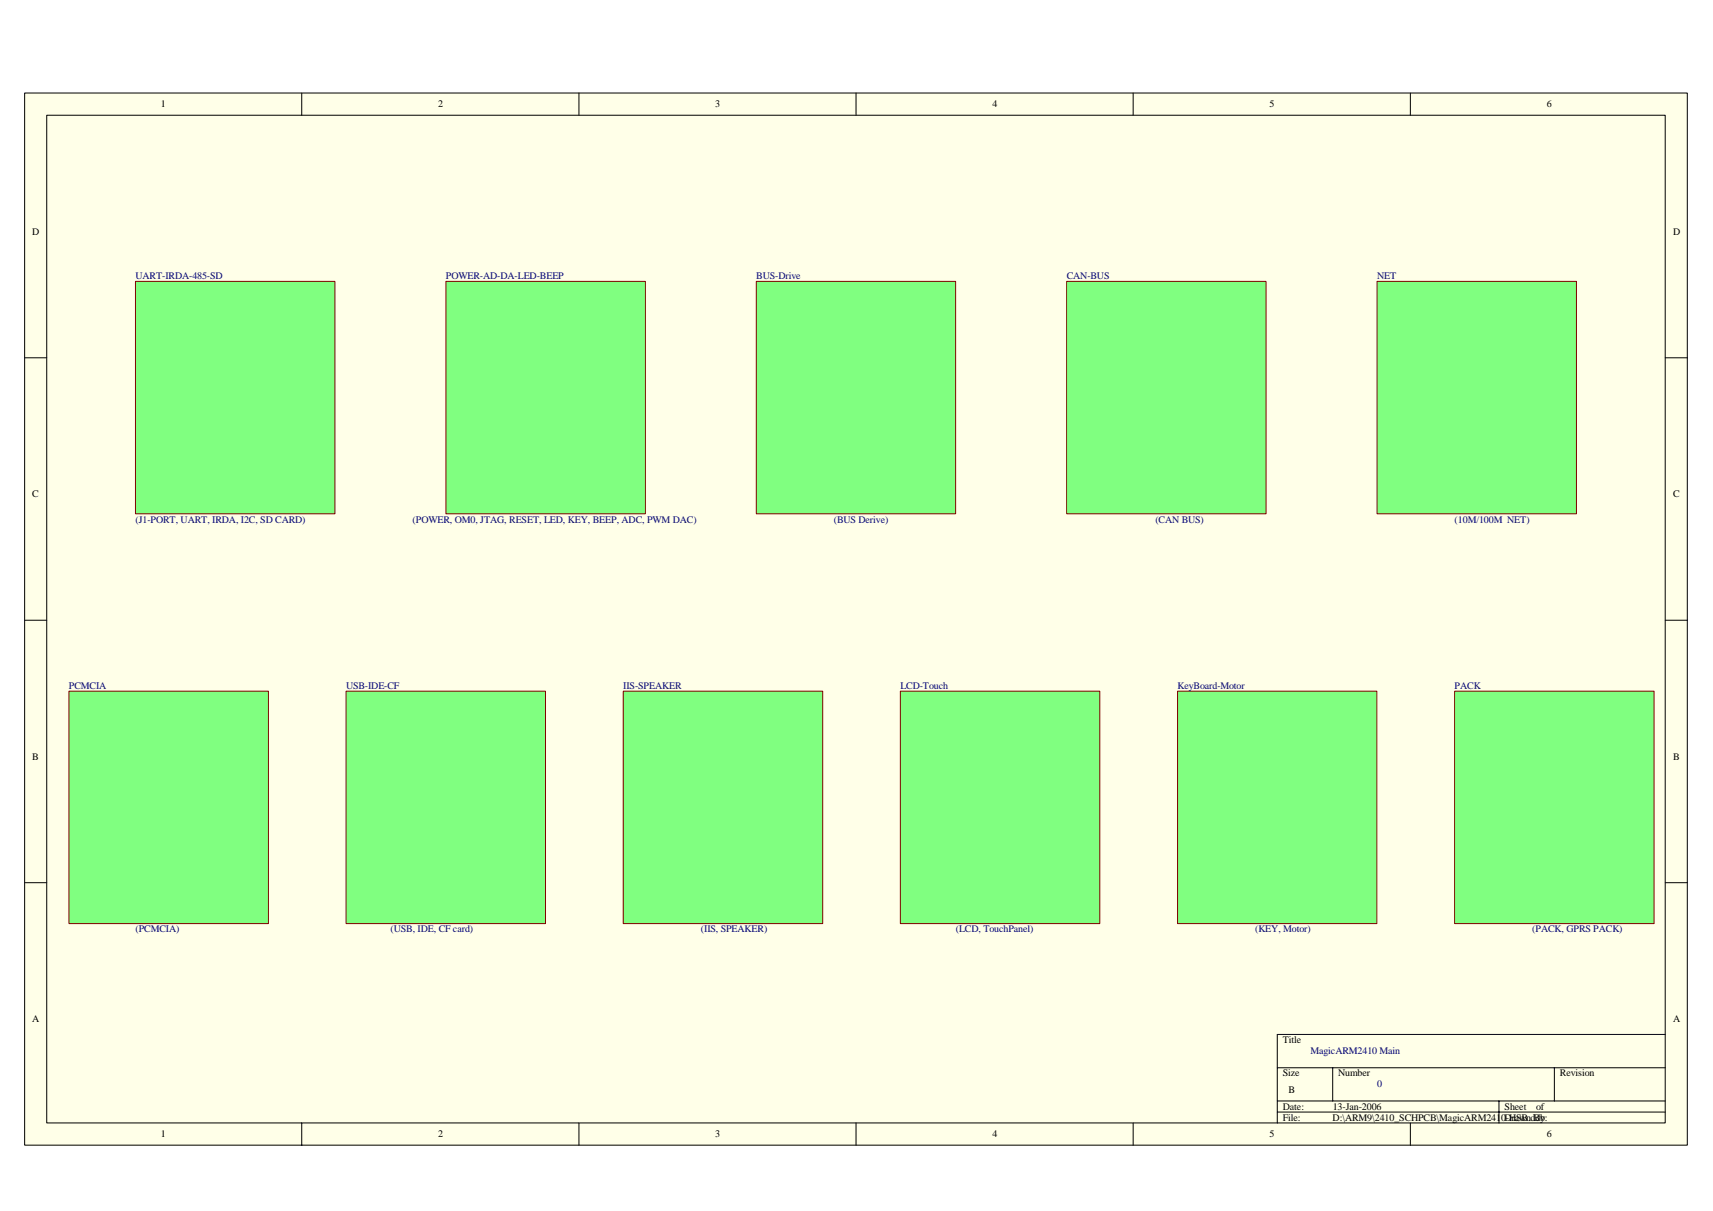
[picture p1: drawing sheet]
<svg xmlns="http://www.w3.org/2000/svg" width="297mm" height="210mm" viewBox="0 0 297 210" stroke-linecap="round" stroke-linejoin="round" font-family="sans-serif">
<defs><g id="words">
<g font-size="1.7">
<text x="27.9" y="18.6">1</text>
<text x="76" y="18.6">2</text>
<text x="124" y="18.6">3</text>
<text x="172.1" y="18.6">4</text>
<text x="220.1" y="18.6">5</text>
<text x="268.2" y="18.6">6</text>
<text x="5.6" y="40.7">D</text>
<text x="290.1" y="40.7">D</text>
<text x="5.6" y="86.2">C</text>
<text x="290.1" y="86.2">C</text>
<text x="5.6" y="131.7">B</text>
<text x="290.1" y="131.7">B</text>
<text x="5.6" y="177.2">A</text>
<text x="290.1" y="177.2">A</text>
<text x="222.4" y="180.9">Title</text>
<text x="222.4" y="186.6">Size</text>
<text x="223.4" y="189.5">B</text>
<text x="232" y="186.6">Number</text>
<text x="270.5" y="186.6">Revision</text>
<text x="27.9" y="197.2">1</text>
<text x="76" y="197.2">2</text>
<text x="124" y="197.2">3</text>
<text x="172.1" y="197.2">4</text>
<text x="220.1" y="197.2">5</text>
<text x="222.4" y="192.4">Date:</text>
<text x="222.4" y="194.3">File:</text>
<text x="231.1" y="194.3">D:\ARM9\2410_SCHPCB\MagicARM2410-HSB.ddb</text>
<text x="231.1" y="192.4">13-Jan-2006</text>
<text x="260.9" y="194.3">Drawn By:</text>
<text x="260.9" y="192.4">Sheet</text>
<text x="266.4" y="192.4">of</text>
<text x="268.2" y="197.2">6</text>
</g>
<g font-size="1.7" fill="#000080">
<text x="23.5" y="48.4">UART-IRDA-485-SD</text>
<text x="77.3" y="48.4">POWER-AD-DA-LED-BEEP</text>
<text x="131.1" y="48.4">BUS-Drive</text>
<text x="185" y="48.4">CAN-BUS</text>
<text x="238.8" y="48.4">NET</text>
<text x="23.5" y="90.6">(J1-PORT, UART, IRDA, I2C, SD CARD)</text>
<text x="71.5" y="90.6">(POWER, OM0, JTAG, RESET, LED, KEY, BEEP, ADC, PWM DAC)</text>
<text x="144.6" y="90.6">(BUS Derive)</text>
<text x="200.3" y="90.6">(CAN BUS)</text>
<text x="252.2" y="90.6">(10M/100M NET)</text>
<text x="12" y="119.4">PCMCIA</text>
<text x="60" y="119.4">USB-IDE-CF</text>
<text x="108.1" y="119.4">IIS-SPEAKER</text>
<text x="156.1" y="119.4">LCD-Touch</text>
<text x="204.2" y="119.4">KeyBoard-Motor</text>
<text x="252.2" y="119.4">PACK</text>
<text x="23.5" y="161.7">(PCMCIA)</text>
<text x="67.7" y="161.7">(USB, IDE, CF card)</text>
<text x="121.5" y="161.7">(IIS, SPEAKER)</text>
<text x="165.7" y="161.7">(LCD, TouchPanel)</text>
<text x="217.6" y="161.7">(KEY, Motor)</text>
<text x="265.7" y="161.7">(PACK, GPRS PACK)</text>
<text x="227.2" y="182.8">MagicARM2410 Main</text>
<text x="238.8" y="188.6">0</text>
</g>
</g></defs>
<path d="M4.3 16.1h288.3v182.5h-288.3z" fill="#ffffe8"/>
<g fill="none" stroke="#000" stroke-width=".17">
<path d="M4.3 16.1h288.3v182.5h-288.3zM8.1 20h280.7v174.7h-280.7zM52.3 16.1v3.9M100.4 16.1v3.9M148.4 16.1v3.9M196.5 16.1v3.9M244.6 16.1v3.9M4.3 62h3.8M288.8 62h3.8M4.3 107.5h3.8M288.8 107.5h3.8M4.3 153.1h3.8"/>
<path d="M288.8 153.1h3.8M288.8 179.4h-67.3v15.3M52.3 194.7v3.9M100.4 194.7v3.9M148.4 194.7v3.9M196.5 194.7v3.9M221.5 185.1h67.3M221.5 190.9h67.3M221.5 192.8h67.3M231.1 185.1v5.8M244.6 194.7v3.9M259.9 190.9v3.8"/>
<path d="M269.5 185.1v5.8"/>
</g>
<path d="M23.5 48.8h34.6v40.3h-34.6z" fill="#80ff80"/>
<path d="M23.5 48.8h34.6v40.3h-34.6z" fill="none" stroke="#800000" stroke-width=".17"/>
<path d="M77.3 48.8h34.6v40.3h-34.6z" fill="#80ff80"/>
<path d="M77.3 48.8h34.6v40.3h-34.6z" fill="none" stroke="#800000" stroke-width=".17"/>
<path d="M131.2 48.8h34.5v40.3h-34.5z" fill="#80ff80"/>
<path d="M131.1 48.8h34.6v40.3h-34.6z" fill="none" stroke="#800000" stroke-width=".17"/>
<path d="M12 119.9h34.5v40.2h-34.5z" fill="#80ff80"/>
<path d="M12 119.8h34.5v40.3h-34.5z" fill="none" stroke="#800000" stroke-width=".17"/>
<path d="M60 119.9h34.6v40.2h-34.6z" fill="#80ff80"/>
<path d="M60 119.8h34.6v40.3h-34.6z" fill="none" stroke="#800000" stroke-width=".17"/>
<path d="M108.1 119.9h34.6v40.2h-34.6z" fill="#80ff80"/>
<path d="M108.1 119.8h34.6v40.3h-34.6z" fill="none" stroke="#800000" stroke-width=".17"/>
<path d="M185 48.8h34.5v40.3h-34.5z" fill="#80ff80"/>
<path d="M185 48.8h34.5v40.3h-34.5z" fill="none" stroke="#800000" stroke-width=".17"/>
<path d="M238.8 48.8h34.6v40.3h-34.6z" fill="#80ff80"/>
<path d="M238.8 48.8h34.6v40.3h-34.6z" fill="none" stroke="#800000" stroke-width=".17"/>
<path d="M156.1 119.9h34.6v40.2h-34.6z" fill="#80ff80"/>
<path d="M156.1 119.8h34.6v40.3h-34.6z" fill="none" stroke="#800000" stroke-width=".17"/>
<path d="M204.2 119.9h34.6v40.2h-34.6z" fill="#80ff80"/>
<path d="M204.2 119.8h34.6v40.3h-34.6z" fill="none" stroke="#800000" stroke-width=".17"/>
<path d="M252.3 119.9h34.5v40.2h-34.5z" fill="#80ff80"/>
<path d="M252.2 119.8h34.6v40.3h-34.6z" fill="none" stroke="#800000" stroke-width=".17"/>
<use href="#words"/>
</svg>
